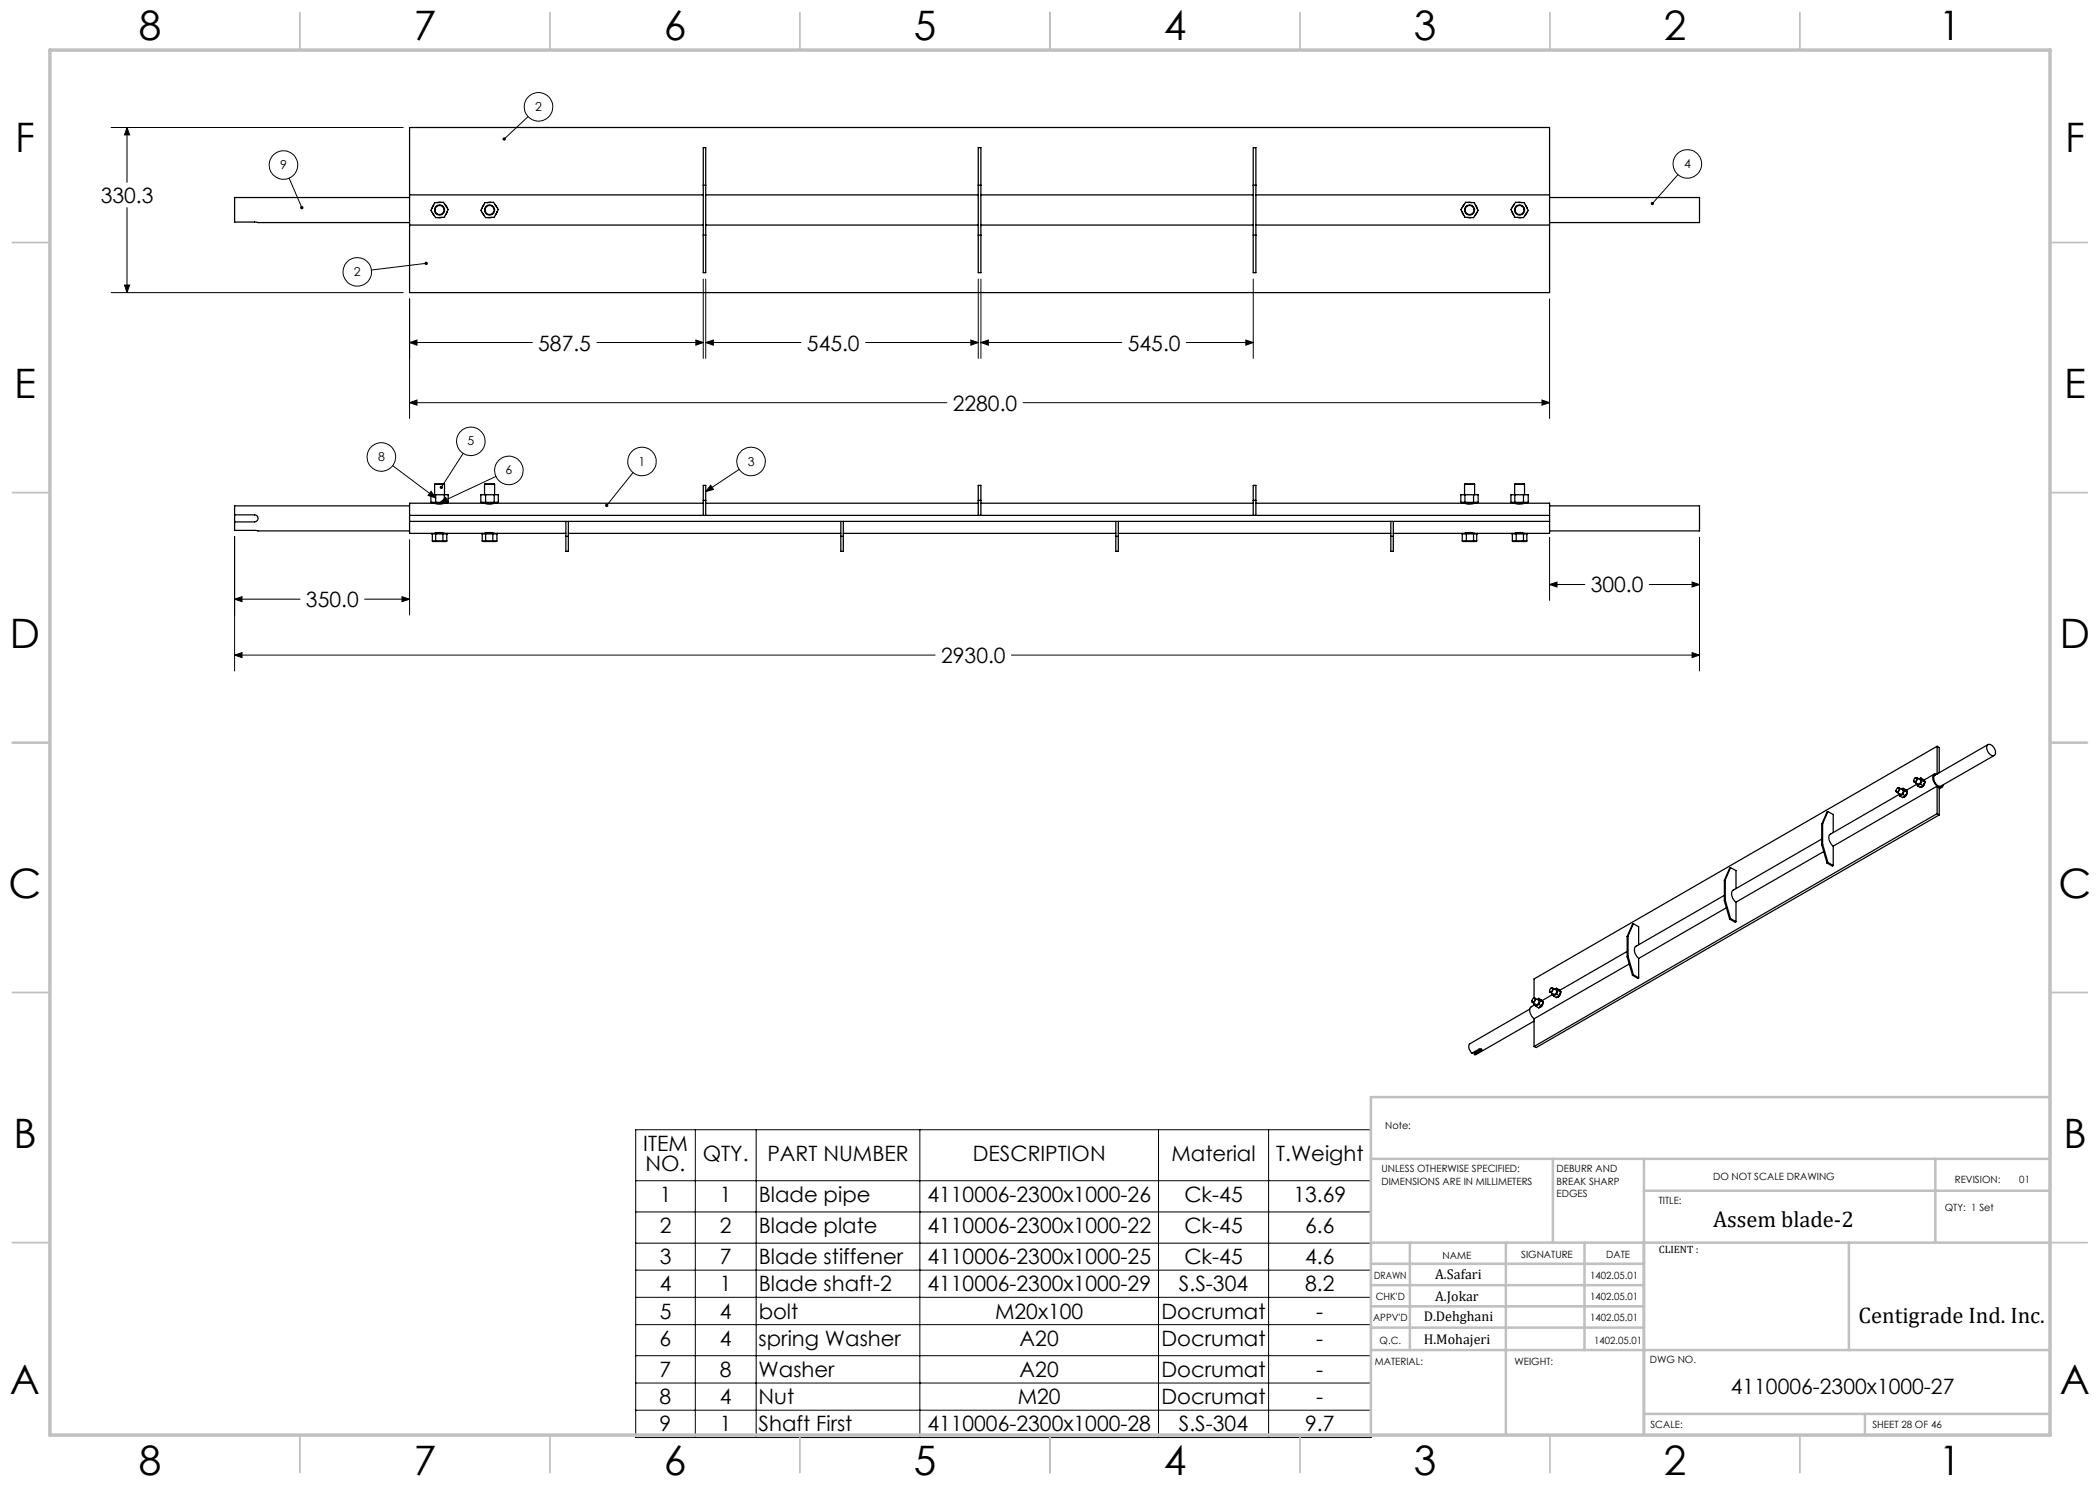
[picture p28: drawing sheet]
<svg xmlns="http://www.w3.org/2000/svg" width="420mm" height="297mm" viewBox="0 0 420 297" stroke-linecap="round" stroke-linejoin="round" font-family="sans-serif">
<defs><g id="words">
<g font-size="8.1">
<text x="27.8" y="8">8</text>
<text x="82.8" y="8">7</text>
<text x="132.8" y="8">6</text>
<text x="182.8" y="8">5</text>
<text x="232.8" y="8">4</text>
<text x="282.8" y="8">3</text>
<text x="332.8" y="8">2</text>
<text x="387.8" y="8">1</text>
<text x="3" y="30.4">F</text>
<text x="413" y="30.4">F</text>
<text x="2.8" y="79.6">E</text>
<text x="412.8" y="79.6">E</text>
<text x="2" y="129.6">D</text>
<text x="412" y="129.6">D</text>
<text x="1.7" y="179.6">C</text>
<text x="411.7" y="179.6">C</text>
<text x="2.7" y="229.6">B</text>
<text x="412.7" y="229.6">B</text>
<text x="2" y="278.9">A</text>
<text x="412" y="278.9">A</text>
<text x="27.8" y="295">8</text>
<text x="82.8" y="295">7</text>
<text x="132.8" y="295">6</text>
<text x="182.8" y="295">5</text>
<text x="232.8" y="295">4</text>
<text x="282.8" y="295">3</text>
<text x="332.8" y="295">2</text>
<text x="387.8" y="295">1</text>
</g>
<g font-size="4.5">
<text x="342.6" y="245.3">Assem blade-2</text>
<text x="371.7" y="264.6">Centigrade Ind. Inc.</text>
</g>
<g font-size="4.2">
<text x="20.2" y="40.6">330.3</text>
<text x="107.7" y="70.1">587.5</text>
<text x="161.4" y="70.1">545.0</text>
<text x="225.6" y="70.1">545.0</text>
<text x="190.6" y="82.1">2280.0</text>
<text x="318.1" y="118.5">300.0</text>
<text x="61.2" y="121.4">350.0</text>
<text x="188.2" y="132.6">2930.0</text>
<text x="128.6" y="230.1">ITEM</text>
<text x="140.6" y="232.2">QTY.</text>
<text x="153.5" y="232.2">PART NUMBER</text>
<text x="194.6" y="232.2">DESCRIPTION</text>
<text x="234.3" y="232.2">Material</text>
<text x="255.2" y="232.2">T.Weight</text>
<text x="129.1" y="234.2">NO.</text>
<text x="131.9" y="240.4">1</text>
<text x="144" y="240.4">1</text>
<text x="151.7" y="240.4">Blade pipe</text>
<text x="185.5" y="240.4">4110006-2300x1000-26</text>
<text x="236.9" y="240.4">Ck-45</text>
<text x="258.7" y="240.4">13.69</text>
<text x="131.9" y="246.6">2</text>
<text x="144" y="246.6">2</text>
<text x="151.7" y="246.6">Blade plate</text>
<text x="185.5" y="246.6">4110006-2300x1000-22</text>
<text x="236.9" y="246.6">Ck-45</text>
<text x="261" y="246.6">6.6</text>
<text x="131.9" y="252.8">3</text>
<text x="144" y="252.8">7</text>
<text x="151.7" y="252.8">Blade stiffener</text>
<text x="185.5" y="252.8">4110006-2300x1000-25</text>
<text x="236.9" y="252.8">Ck-45</text>
<text x="261" y="252.8">4.6</text>
<text x="131.9" y="263.7">5</text>
<text x="131.9" y="258.3">4</text>
<text x="144" y="263.7">4</text>
<text x="144" y="258.3">1</text>
<text x="151.7" y="263.7">bolt</text>
<text x="151.7" y="258.3">Blade shaft-2</text>
<text x="185.5" y="258.3">4110006-2300x1000-29</text>
<text x="199" y="263.7">M20x100</text>
<text x="232.3" y="263.7">Docrumat</text>
<text x="235.8" y="258.3">S.S-304</text>
<text x="261" y="258.3">8.2</text>
<text x="263.3" y="263.7">-</text>
<text x="131.9" y="269.1">6</text>
<text x="144" y="269.1">4</text>
<text x="151.7" y="269.1">spring Washer</text>
<text x="203.9" y="269.1">A20</text>
<text x="232.3" y="269.1">Docrumat</text>
<text x="263.3" y="269.1">-</text>
<text x="131.9" y="275.4">7</text>
<text x="144" y="275.4">8</text>
<text x="151.7" y="275.4">Washer</text>
<text x="203.9" y="275.4">A20</text>
<text x="232.3" y="275.4">Docrumat</text>
<text x="263.3" y="275.4">-</text>
<text x="131.9" y="280.8">8</text>
<text x="144" y="280.8">4</text>
<text x="151.7" y="280.8">Nut</text>
<text x="203.5" y="280.8">M20</text>
<text x="232.3" y="280.8">Docrumat</text>
<text x="263.3" y="280.8">-</text>
<text x="346.2" y="278.8">4110006-2300x1000-27</text>
<text x="131.9" y="286.3">9</text>
<text x="144" y="286.3">1</text>
<text x="151.7" y="286.3">Shaft First</text>
<text x="185.5" y="286.3">4110006-2300x1000-28</text>
<text x="235.8" y="286.3">S.S-304</text>
<text x="261" y="286.3">9.7</text>
</g>
<g font-size="2.8">
<text x="287" y="255.9">A.Safari</text>
<text x="287" y="260.1">A.Jokar</text>
<text x="284.7" y="264.2">D.Dehghani</text>
<text x="284.7" y="268.7">H.Mohajeri</text>
</g>
<g font-size="2.5">
<text x="107" y="22.2">2</text>
<text x="56" y="33.8">9</text>
<text x="336.8" y="33.6">4</text>
<text x="70.8" y="55.2">2</text>
<text x="93.5" y="89.1">5</text>
<text x="75.6" y="92.2">8</text>
<text x="101.1" y="94.9">6</text>
<text x="127.7" y="93.1">1</text>
<text x="149.5" y="93.1">3</text>
</g>
<text font-size="2.1" x="331.8" y="250.7">CLIENT :</text>
<g font-size="2">
<text x="277" y="225.8">Note:</text>
<text x="276.3" y="234.5">UNLESS OTHERWISE SPECIFIED:</text>
<text x="276.3" y="237">DIMENSIONS ARE IN MILLIMETERS</text>
<text x="311.3" y="234.5">DEBURR AND</text>
<text x="311.3" y="237">BREAK SHARP</text>
<text x="311.3" y="239.5">EDGES</text>
<text x="342.6" y="236">DO NOT SCALE DRAWING</text>
<text x="391" y="236.6">REVISION:</text>
<text x="403.9" y="236.6">01</text>
<text x="331.8" y="240.8">TITLE:</text>
<text x="389" y="242.2">QTY: 1 Set</text>
<text x="288.5" y="251.7">NAME</text>
<text x="304.2" y="251.7">SIGNATURE</text>
<text x="321.2" y="251.7">DATE</text>
<text x="274.8" y="255.9">DRAWN</text>
<text x="318" y="255.9">1402.05.01</text>
<text x="275.1" y="260.1">CHK'D</text>
<text x="318" y="260.1">1402.05.01</text>
<text x="274.6" y="264.2">APPV'D</text>
<text x="275.9" y="268.7">Q.C.</text>
<text x="318" y="264.2">1402.05.01</text>
<text x="318.8" y="268.7">1402.05.01</text>
<text x="275" y="273">MATERIAL:</text>
<text x="302.9" y="273">WEIGHT:</text>
<text x="330" y="272.5">DWG NO.</text>
<text x="330.1" y="285.6">SCALE:</text>
<text x="374.5" y="285.6">SHEET 28 OF 46</text>
</g>
</g></defs>
<g fill="none" stroke="#000" stroke-width=".2">
<path d="M22.2 25.5h58.4M25.4 25.5l.5 1.5h-1zM25.4 25.5v11M57.8 35.6l2.6 5.9M105.6 23.3l-4.7 4.5M335.6 34.9l-5.1 5.8M22.2 58.5h58.4M24.9 57h1l-.5 1.5zM25.4 41.5v17M81.9 59.8v23.9M85.2 52.7l-10.9 1.3M140.7 55.8v15.9"/>
<path d="M141.1 55.8v15.9M195.7 55.8v15.9M196.2 55.8v15.9M250.6 55.8v15.9M309.9 59.8v23.9M81.9 68.5l1.5-.5v1zM81.9 68.5h24.6M119.4 68.5h21.3M139.2 68l1.5 .5-1.5 .5zM141.1 68.5l1.6-.5v1zM141.1 68.5h19.1M173.1 68.5h22.6"/>
<path d="M194.2 68l1.5 .5-1.5 .5zM196.2 68.5l1.5-.5v1zM196.2 68.5h28.2M237.3 68.5h13.3M249.2 68l1.4 .5-1.4 .5zM78.5 93.1l8.6 6.5M81.9 80.5l1.5-.5v1zM81.9 80.5h107.5M86.2 98.3l.9 1.3-1.5-.5zM92.6 90.7l-4.3 6.8M99.2 95.3l-11.2 5.2M126.6 94.5l-5.2 6.6"/>
<path d="M142.1 97l.6 .9-1.6 .4zM147.8 93.9l-6.7 4.4M204.6 80.5h105.3M308.4 80l1.5 .5-1.5 .5zM46.9 119.8l1.5-.5v1zM46.9 107.3v26.9M46.9 119.8h13.1M72.9 119.8h9M80.4 119.3l1.5 .5-1.5 .5zM81.9 107.9v15.1M88 100.5l1.1-1 .5 .9zM309.9 116.9l1.5-.5v1z"/>
<path d="M309.9 107.5v12.6M309.9 116.9h7.1M329.8 116.9h10.1M338.4 116.4l1.5 .5-1.5 .5zM339.9 107.5v26.7M46.9 131l1.5-.5v1zM46.9 131h140.1M202.3 131h137.6M338.4 130.5l1.5 .5-1.5 .5zM127.1 226h147.1v61.5h-147.1zM127.1 236.1h147.1M139.1 226v61.5"/>
<path d="M151.2 226v61.5M184 226v61.5M231.7 226v61.5M253.7 226v61.5M127.1 242.4h147.1M127.1 248.6h147.1M127.1 254h147.1M127.1 259.5h147.1M127.1 264.9h147.1M127.1 271.1h147.1M127.1 276.6h147.1M127.1 282h147.1"/>
<circle cx="56.7" cy="33" r="2.86"/>
<circle cx="107.7" cy="21.4" r="2.86"/>
<circle cx="337.5" cy="32.8" r="2.85"/>
<circle cx="71.5" cy="54.4" r="2.84"/>
<circle cx="76.3" cy="91.4" r="2.86"/>
<circle cx="94.2" cy="88.3" r="2.85"/>
<circle cx="101.8" cy="94.1" r="2.86"/>
<circle cx="128.4" cy="92.3" r="2.84"/>
<circle cx="150.2" cy="92.3" r="2.85"/>
</g>
<g fill="none" stroke="#c0c0c0" stroke-width=".35">
<path d="M60 2.5v7.5M110 2.5v7.5M160 2.5v7.5M210 2.5v7.5M260 2.5v7.5M310 2.5v7.5M360 2.5v7.5M2.5 48.5h7.5M410 48.5h7.5M2.5 98.5h7.5M410 98.5h7.5M2.5 148.5h7.5"/>
<path d="M410 148.5h7.5M2.5 198.5h7.5M410 198.5h7.5M2.5 248.5h7.5M410 248.5h7.5M60 287v7.5M110 287v7.5M160 287v7.5M210 287v7.5M260 287v7.5M310 287v7.5M360 287v7.5"/>
</g>
<g fill="none" stroke="#c0c0c0" stroke-width=".5">
<path d="M410 219.4h-135.8v67.4M274.2 231.8h135.8M310.6 231.8v16.7M328.8 231.8v55.2M328.8 238.2h81.2M387.1 231.8v16.7M274.2 248.5h135.8M274.2 257h54.6M274.2 252.8h54.6M282 248.5v21.5M301.2 248.5v38.3M316.9 248.5v21.5"/>
<path d="M369.8 248.5v21.5M274.2 265.5h54.6M274.2 261.3h54.6M274.2 270h135.8M328.8 282.8h81.2M373 282.8v4.2"/>
</g>
<path d="M10 10h400v277h-400z" fill="none" stroke="#c0c0c0" stroke-width=".7"/>
<g fill="#000">
<path d="M25.4 25.5l.5 1.5h-1zM24.9 57h1l-.5 1.5zM81.9 80.5l1.5-.5v1zM308.4 80l1.5 .5-1.5 .5zM81.9 68.5l1.5-.5v1zM139.2 68l1.5 .5-1.5 .5zM141.1 68.5l1.6-.5v1zM194.2 68l1.5 .5-1.5 .5zM196.2 68.5l1.5-.5v1zM249.2 68l1.4 .5-1.4 .5zM46.9 119.8l1.5-.5v1zM80.4 119.3l1.5 .5-1.5 .5zM46.9 131l1.5-.5v1zM338.4 130.5l1.5 .5-1.5 .5zM309.9 116.9l1.5-.5v1zM338.4 116.4l1.5 .5-1.5 .5z"/>
<path d="M100.5 27.6v.4l.4-.2-.3 .2a.33 .33 0 0 0 .5 0 .33 .33 0 0 0-.1-.5 .33 .33 0 0 0-.5 .1zM60.1 41.3v.1a.32 .32 0 0 0 0 .4 .32 .32 0 0 0 .4 0l-.1-.3 .1 .3 .1-.1a.33 .33 0 0 0 0-.4 .33 .33 0 0 0-.5 0zM85.1 52.4a.34 .34 0 0 0 0 .6 .34 .34 0 0 0 .5-.4l-.4 .1 .4-.1-.3-.3zM330.2 40.5v.5l.3-.3-.3 .3a.34 .34 0 0 0 .5-.1 .34 .34 0 0 0 0-.5 .34 .34 0 0 0-.5 .1zM88 97.3l-.1 .2 .1 .2 .3-.2-.2 .3a.33 .33 0 0 0 .4-.1 .33 .33 0 0 0 0-.5 .33 .33 0 0 0-.5 .1zM86.2 98.3l.9 1.3-1.5-.5zM88 100.5l1.1-1 .5 .9zM142.1 97l.6 .9-1.6 .4zM121.1 100.8l-.1 .3 .1 .2 .3-.2-.3 .2a.34 .34 0 0 0 .5 0 .34 .34 0 0 0 0-.5 .34 .34 0 0 0-.5 0z"/>
</g>
<g fill="none" stroke="#000" stroke-width=".25">
<path d="M81.9 39.5h-35v4.9l35 .1M81.9 39v6M81.9 39v-13.5h228v13.5M81.9 39h58.8M140.7 37h.4M140.7 29.5h.4v25h-.4zM141.1 39h54.6M195.7 29.5h.5v25h-.5zM195.7 37h.5M196.2 39h54.4M250.6 37h.6M250.6 29.5h.6v25h-.6z"/>
<path d="M251.2 39h58.7M309.9 39v6M309.9 39.5h30v5h-30M81.9 45h58.8M81.9 45v13.5h228v-13.5M86.4 42.5l.5 .6M86.7 41l-.3 .7M87 40.5h1.7l.9 1.4-.7 1.6h-1.8l-.9-1.4zM88.2 40.5h-.7M88.4 43.5h-.8M89 40.8l.4 .7M89.4 42.3l-.3 .7"/>
<path d="M96.4 42.5l.5 .6M96.8 41l-.4 .7M97 40.5h1.7l1 1.4-.9 1.6h-1.7l-.9-1.4zM98.2 40.5h-.8M98.4 43.5h-.8M99 40.8l.4 .7M99.4 42.3l-.3 .7M140.7 47h.4M141.1 45h54.6M195.7 47h.5M196.2 45h54.4M250.6 47h.6"/>
<path d="M251.2 45h58.7M292.4 42.3l.4 .7M292.9 40.8l-.4 .7M293.1 40.5h1.8l.7 1.6-.9 1.4h-1.7l-.8-1.6zM293.4 43.5h.8M293.6 40.5h.8M295.1 41l.3 .7M295.4 42.5l-.4 .6M302.4 42.3l.4 .7M302.9 40.8l-.5 .7M303.1 40.5h1.7l.8 1.6-.9 1.4h-1.7l-.8-1.6zM303.5 43.5h.7"/>
<path d="M303.6 40.5h.8M305.1 41l.3 .7M305.4 42.5l-.4 .6M86.2 99h3.4v1.5h-3.4zM86.9 96.9h2M86.9 96.9v2.1M87.1 99v1.5M88.9 99v1.5M88.9 96.9v2.1M96.2 99h3.5v1.5h-3.5zM96.9 96.9h2M96.9 96.9v2.1"/>
<path d="M97.1 99v1.5M98.8 99v1.5M98.9 96.9v2.1M292.2 99h3.4v1.5h-3.4zM292.9 96.9h2M292.9 96.9v2.1M293 99v1.5M294.7 99v1.5M294.9 96.9v2.1M302.2 99h3.4v1.5h-3.4zM302.9 96.9h2M302.9 96.9l.1 3.6"/>
<path d="M304.7 99v1.5M304.9 96.9v2.1M46.9 104.4v1.7l35 .1M46.9 103h4a.71 .71 0 0 1 .7 .7 .71 .71 0 0 1-.7 .7h-4M46.9 103v1.4M81.9 101.2h-35v1.8M81.9 104.3v2.4h4.5M81.9 103.1v1.2M81.9 103.1h228M81.9 104.3h228M86.4 100.6h3.1M86.4 100.6h-4.5v2.5"/>
<path d="M86.4 106.7h3M86.4 106.7v.1h3v-.1M86.4 100.5h.1M86.5 108.2h2.9M86.5 108.2l.1 .1h2.7l.1-.1M86.5 106.8v1.4M86.9 100.6h.1M86.9 106.7h.1M86.9 100.6a2.69 2.69 0 0 0 2 0M86.9 106.7h.1a2.75 2.75 0 0 1 1.9 0M87.1 106.8l.1 1.5M88.6 106.8l-.1 1.5"/>
<path d="M89.4 106.8v1.4M89.4 100.5l.1 .1M89.4 106.7h7M89.5 100.5h-3.1v.1M89.5 100.6h6.9M96.4 100.5h3v.1M96.4 100.6h3M96.4 106.7h3M96.4 106.7v.1h3M96.4 100.5v.1M96.4 108.2h3M96.4 108.2l.2 .1h2.6l.2-.1"/>
<path d="M96.4 106.8v1.4M96.9 100.6h.1M96.9 106.7h.1M96.9 100.6a2.81 2.81 0 0 0 2 0M96.9 106.7h.1a2.75 2.75 0 0 1 1.9 0M97.1 106.8l.1 1.5M98.6 106.8l-.1 1.5M99.4 100.5h.1M99.4 106.7v1.5M99.4 106.7h13.8M99.4 100.6h41.3M113.2 107.3h.5"/>
<path d="M113.2 104.3v6h.5v-6M113.7 106.7h54.5M140.7 103.1v-6h.4v6M140.7 100.1h.4M141.1 100.6h54.6M168.2 107.3h.5M168.2 104.3v6h.5v-6M168.7 106.7h54.5M195.7 103.1v-6h.5v6M195.7 100.1h.5M196.2 100.6h54.4M223.2 107.3h.5"/>
<path d="M223.2 104.3v6h.5v-6M223.7 106.7h54.5M250.6 103.1v-6h.6v6M250.6 100.1h.6M251.2 100.6h41.1M278.2 107.3h.5M278.2 104.3v6h.5v-6M278.7 106.7h13.7M292.3 100.6h3.2M292.3 100.6v-.1h3.2v.1M292.4 106.7h3M292.4 106.7v.1h3v-.1"/>
<path d="M292.4 100.5h.1M292.5 108.2h2.8M292.5 106.8v1.4M292.5 108.2l.1 .1h2.6l.1-.1M292.9 100.6h.1M292.9 106.7h.1M292.9 106.7a2.84 2.84 0 0 1 2 0M292.9 100.6a2.69 2.69 0 0 0 2 0M293.3 106.8v1.5M294.7 106.8l-.1 1.5M295.3 106.8v1.4M295.4 100.5h.1"/>
<path d="M295.4 106.7h7M295.5 100.6h6.9M302.4 100.6h3.1M302.4 100.6v-.1h3.1v.1M302.4 106.7h3M302.4 106.7v.1h3v-.1M302.4 100.5h.1M302.5 108.2h2.9M302.5 108.2l.1 .1h2.7l.1-.1M302.5 106.8v1.4M302.9 106.7h.1a2.75 2.75 0 0 1 1.9 0M302.9 100.6a2.81 2.81 0 0 0 2 0"/>
<path d="M302.9 100.6h.1M302.9 106.7h.1M303.2 106.8l.1 1.5M304.7 106.8v1.5M305.4 106.8v1.4M305.4 100.5h.1M305.5 100.6h4.4v2.5M309.9 104.3v2.4h-4.5M309.9 101.2h30v5h-30M309.9 103.1v1.2M379.2 158.2h.1M379.4 157.7h.1a.31 .31 0 0 1 .4 .2 .31 .31 0 0 1-.2 .4l-.4 .1-.1-.2z"/>
<path d="M379.5 157.6l.2-.1a.48 .48 0 0 1 .1 .6 .48 .48 0 0 1-.5 .3l-.1-.2M379.7 158.7l.3 .5M379.8 158.9l-13.8 8M379.8 157.6l.7 .4a.56 .56 0 0 1-.5 .9l-.7-.5M380 159.2l.5 .3 .6-.3M380.6 158.9l-.6 .3M380.6 158.9l.5 .3M380.6 159.5l.4-.3-.4 .3M380.6 157.7l-.3 .1M380.6 157.7l.3 .4M380.6 157.7l.5 .2 .3 .5M380.9 158.1l-.3 .8"/>
<path d="M380.9 158.1l.5 .3M381.4 158.3l-.2-.2a.88 .88 0 0 1-.6 1.4M381.4 158.5l-.3 .6M381.4 158.5l-.3 .7M381.4 158.4l-.3 .8M382.7 156.1v.1M383 155.6a.27 .27 0 0 1 .4 .1 .27 .27 0 0 1-.1 .4 .31 .31 0 0 1-.5 .2 .31 .31 0 0 1 .1-.5zM383 155.6l.2-.1a.47 .47 0 0 1 .1 .6 .47 .47 0 0 1-.5 .2l-.1-.1M383.3 156.6l.2 .6M383.3 156.9l-2.1 1.2 .2 .3M383.4 155.5l.7 .5a.56 .56 0 0 1-.5 .8l-.8-.4M383.5 157.2l.5 .3 .6-.3"/>
<path d="M384.1 156.8l-.6 .4M384.1 156.8l.5 .4M384.2 155.6l-.4 .2M384.2 155.6l.3 .5M384.2 155.6l.5 .3 .3 .5M384.5 156.1l-.4 .7M384.5 156.1l.5 .3M384.6 157.2l-.4 .2M384.6 157.2l-.5 .2M384.8 156l.2 .3M384.8 156v.1M384.8 156.1l.1 .2"/>
<path d="M384.8 156.1a.94 .94 0 0 1-.7 1.3M384.9 156.5l-.2 .6M385 156.5l-.3 .6M385 156.4l-.4 .8M386.9 154.8l-2.1 1.2M387.4 154.8a.77 .77 0 0 0-.8 .3 .77 .77 0 0 0 0 .9 1.61 1.61 0 0 0 1.8 1.4l.3-.4M387.4 157.2l.4 .3v5.5M387.4 149.3l.4 .2v5M387.4 149.3v5.5M387.4 157.2v5.5M387.4 157.2l-20.8 12M387.4 149.3l-80.6 46.5v3.8"/>
<path d="M387.4 154.8h.1M388.4 157.4l-.6 .4M397.5 149a1.36 1.36 0 0 1 1.6 1.5 .61 .61 0 0 1-.5 .7 .61 .61 0 0 1-.7-.4 1.49 1.49 0 0 1-.4-1.8zM397.6 148.9l-10.6 6.1a1.43 1.43 0 0 0 1.2 2.2l10.7-6.1M344.9 179.1l-17.8 10.2M344.9 176.1v4.1M345.1 176v4.1M345.1 176l-.2 .1M346.1 173.5l1.1 .6v3.6M346.1 173.5l-1 2.5M346.1 173.5l-.2 .1-1 2.5M346.7 178a1.26 1.26 0 0 0 0 1.8l.5 .6v3.9"/>
<path d="M364.3 167.8l-17.7 10.3M364.3 168.9l1.1 3.7M364.3 164.8v4.1M364.5 168.8l-.2 .1M364.5 168.8l1.1 3.7M364.5 164.7v4.1M364.5 164.7l-.2 .1M364.7 170.3l-17.5 10.1M365.4 172.6l1.1 .6 .1-.1M365.6 172.5l-.2 .1M365.6 162.3l1 .6v3.6M365.6 172.5l1 .6"/>
<path d="M365.6 162.3l-1.1 2.4M365.6 162.3l-.2 .1-1.1 2.4M366.1 166.8a1.24 1.24 0 0 0 0 1.8l.5 .6M366.6 169.2v3.9M387.4 162.7l.4 .3M387.4 162.7l-80.6 46.6M387.8 163l-80.6 46.5-.4-.2M306.5 199.8l.2-.2a.42 .42 0 0 1 .3 .5 .42 .42 0 0 1-.4 .3l-.2-.1zM306.7 199.7l.1-.1a.46 .46 0 0 1 .3 .5 .46 .46 0 0 1-.4 .4h-.2l-.1-.2M307 199.6l.7 .5a.58 .58 0 0 1-.5 .8l-.7-.4M307.7 199.7l-.3 .2M307.7 199.7l.4 .4"/>
<path d="M307.7 199.7l.9 .7M309.9 198.2h.1M310.1 197.7h.1a.26 .26 0 0 1 .4 0 .26 .26 0 0 1-.2 .4 .3 .3 0 0 1-.4 .3 .3 .3 0 0 1 0-.6zM310.3 197.6h.1a.5 .5 0 0 1 .1 .5 .5 .5 0 0 1-.5 .3l-.1-.2M310.3 197.6h-.1M310.4 198.7v.1l.3 .4M310.5 198.9l-2.1 1.2M310.5 197.6l.8 .4a.58 .58 0 0 1-.5 .9l-.8-.5M311.3 197.7l-.3 .1M311.3 197.7l.3 .3M311.3 197.7l.5 .2 .3 .5M311.3 198.8l-.6 .4"/>
<path d="M311.3 198.8l.6 .3M311.6 198l-.3 .8M311.6 198l.5 .4M311.8 199.2l-.4 .2M311.8 199.2l-.4 .3M311.9 199.1l-.6 .4-.6-.3M311.9 198.1l.2 .2M312 198.1l.1 .3M312.1 198.5l-.2 .6M312.1 198.4l-.2 .7M312.1 198.4l-.2 .7-.6 .4M325.4 190.3l-13.5 7.8"/>
<path d="M325.4 191.4l1.1 3.6M325.4 187.3v4.1M325.6 191.3l-.2 .1M325.6 191.3l1.1 3.6M325.6 187.2v4.1M325.6 187.2l-.2 .1M325.9 192.8l-19.1 11M326.5 195l1.1 .7 .1-.1M326.7 194.9l-.2 .1M326.7 184.7l1 .6v3.6M326.7 194.9l1 .7M326.7 184.7l-1.1 2.5"/>
<path d="M326.7 184.7l-.2 .2-1.1 2.4M327.3 189.2a1.44 1.44 0 0 0 .1 2.1l.3 .4M327.7 191.7v3.9M344.9 180.2l1 3.6M345.1 180.1l-.2 .1M345.1 180.1l1 3.6M345.3 181.5l-17.6 10.2M345.9 183.8l1.1 .6 .2-.1M346.1 183.7l-.2 .1M346.1 183.7l1.1 .6M294.6 210.5l.3 .1M294.9 210.6v.3"/>
<path d="M296.2 209.8l-1.3 .8M296.3 210.1l-1.4 .8M296.3 209.9v.2M306 201.8l-12 6.9a1.33 1.33 0 0 0 .4 1.9l1.4-.8a.32 .32 0 0 1 .4 0 .32 .32 0 0 1 .1 .3M306.4 200.2v.1M306.8 204.2l-11.6 6.7h-.3M306.8 200.7v.3M306.8 203.8v5.5M306.9 200.7l.3 .6M306.9 201l-.7 .4a1.68 1.68 0 0 0 .6 2.4M307.2 201.3l.5 .3M307.8 200.9l-.6 .4"/>
<path d="M307.8 200.9l.5 .3M308.1 200.1l-.3 .8M308.1 200.1l.5 .3M308.3 201.2l-.4 .3M308.3 201.2l-.5 .3M308.3 201.2l-.6 .4M308.4 200.1l.2 .3-.2-.3M308.4 201.2l-.6 .3M308.4 200.2l.1 .1M308.5 200.5l-.1 .6M308.6 200.5l-.3 .7M308.6 200.4l-.2 .8"/>
<path d="M308.6 200.4l-.3 .8"/>
<circle cx="87.9" cy="42" r="1"/>
<circle cx="87.9" cy="42" r=".9"/>
<circle cx="97.9" cy="42" r="1"/>
<circle cx="97.9" cy="42" r=".9"/>
<circle cx="293.9" cy="42" r=".91"/>
<circle cx="293.9" cy="42" r="1"/>
<circle cx="303.9" cy="42" r=".91"/>
<circle cx="303.9" cy="42" r="1"/>
</g>
<use href="#words"/>
</svg>
